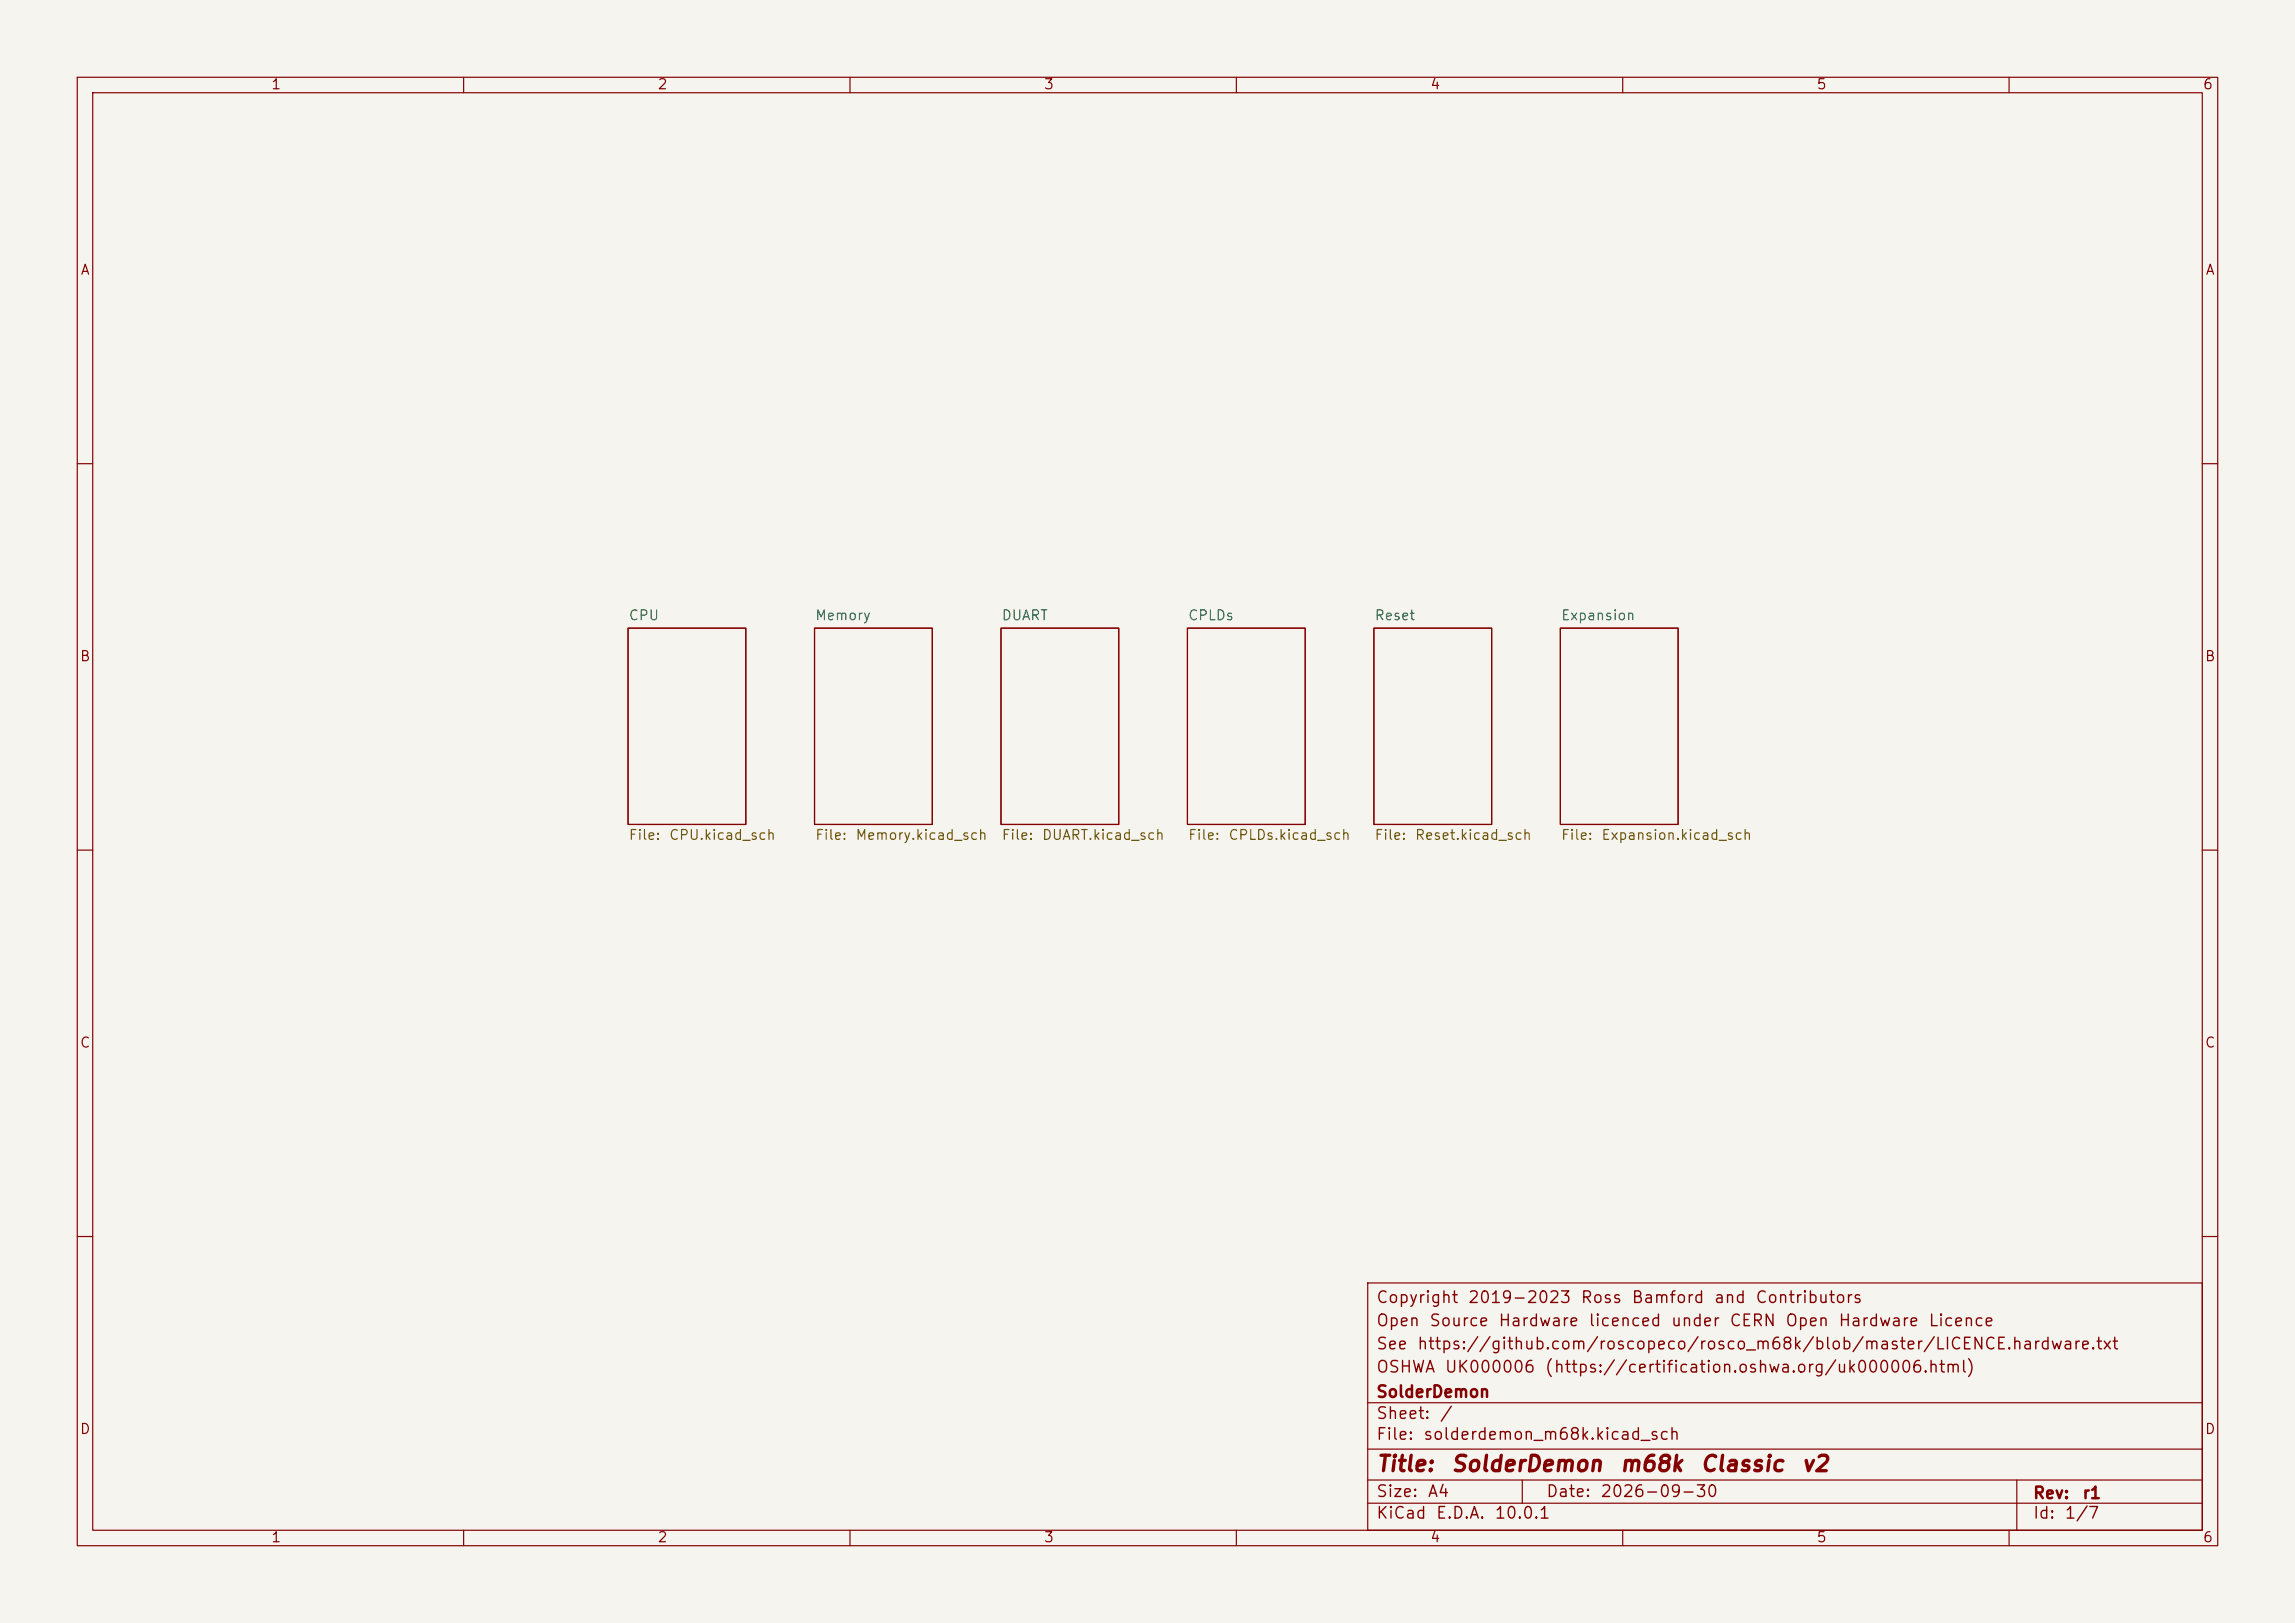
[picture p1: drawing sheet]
<svg xmlns="http://www.w3.org/2000/svg" width="297mm" height="210mm" viewBox="0 0 297 210" stroke-linecap="round" stroke-linejoin="round" font-family="sans-serif">
<defs><g id="words">
<g font-size="2" fill="#840000">
<text x="178" y="190.9">Title:</text>
<text x="187.7" y="190.9">SolderDemon</text>
<text x="209.5" y="190.9">m68k</text>
<text x="219.9" y="190.9">Classic</text>
<text x="233" y="190.9">v2</text>
</g>
<g font-size="1.5" fill="#840000">
<text x="178" y="172">Open</text>
<text x="178" y="169">Copyright</text>
<text x="184.9" y="172">Source</text>
<text x="189.9" y="169">2019-2023</text>
<text x="193.8" y="172">Hardware</text>
<text x="204.5" y="169">Ross</text>
<text x="205.5" y="172">licenced</text>
<text x="211" y="169">Bamford</text>
<text x="216.1" y="172">under</text>
<text x="221.7" y="169">and</text>
<text x="223.7" y="172">CERN</text>
<text x="227.1" y="169">Contributors</text>
<text x="230.9" y="172">Open</text>
<text x="237.8" y="172">Hardware</text>
<text x="249.5" y="172">Licence</text>
<text x="178" y="178">OSHWA</text>
<text x="178" y="175">See</text>
<text x="183.3" y="175">https://github.com/roscopeco/rosco_m68k/blob/master/LICENCE.hardware.txt</text>
<text x="186.9" y="178">UK000006</text>
<text x="199.8" y="178">(https://certification.oshwa.org/uk000006.html)</text>
<text x="178" y="184">Sheet:</text>
<text x="178" y="181.2">SolderDemon</text>
<text x="186.2" y="184">/</text>
<text x="178" y="186.7">File:</text>
<text x="184.1" y="186.7">solderdemon_m68k.kicad_sch</text>
<text x="178" y="196.9">KiCad</text>
<text x="178" y="194.1">Size:</text>
<text x="184.7" y="194.1">A4</text>
<text x="185.7" y="196.9">E.D.A.</text>
<text x="193.3" y="196.9">10.0.1</text>
<text x="200" y="194.1">Date:</text>
<text x="207" y="194.1">2026-09-30</text>
<text x="263" y="194.3">Rev:</text>
<text x="263" y="196.9">Id:</text>
<text x="267.1" y="196.9">1/7</text>
<text x="269.4" y="194.3">r1</text>
</g>
<g font-size="1.3" fill="#840000">
<text x="35" y="11.9">1</text>
<text x="85" y="11.9">2</text>
<text x="135" y="11.9">3</text>
<text x="185" y="11.9">4</text>
<text x="235" y="11.9">5</text>
<text x="285" y="11.9">6</text>
<text x="10.3" y="35.9">A</text>
<text x="285.3" y="35.9">A</text>
<text x="10.3" y="85.9">B</text>
<text x="285.3" y="85.9">B</text>
<text x="10.3" y="135.9">C</text>
<text x="285.3" y="135.9">C</text>
<text x="10.3" y="185.9">D</text>
<text x="285.3" y="185.9">D</text>
<text x="35" y="199.9">1</text>
<text x="85" y="199.9">2</text>
<text x="135" y="199.9">3</text>
<text x="185" y="199.9">4</text>
<text x="235" y="199.9">5</text>
<text x="285" y="199.9">6</text>
</g>
<g font-size="1.3" fill="#006464">
<text x="81.3" y="80.6">CPU</text>
<text x="105.4" y="80.6">Memory</text>
<text x="129.5" y="80.6">DUART</text>
<text x="153.7" y="80.6">CPLDs</text>
<text x="177.8" y="80.6">Reset</text>
<text x="201.9" y="80.6">Expansion</text>
</g>
<g font-size="1.3" fill="#725600">
<text x="81.3" y="109">File:</text>
<text x="86.5" y="109">CPU.kicad_sch</text>
<text x="105.4" y="109">File:</text>
<text x="110.6" y="109">Memory.kicad_sch</text>
<text x="129.5" y="109">File:</text>
<text x="134.8" y="109">DUART.kicad_sch</text>
<text x="153.7" y="109">File:</text>
<text x="158.9" y="109">CPLDs.kicad_sch</text>
<text x="177.8" y="109">File:</text>
<text x="183" y="109">Reset.kicad_sch</text>
<text x="201.9" y="109">File:</text>
<text x="207.2" y="109">Expansion.kicad_sch</text>
</g>
</g></defs>
<path d="M0 0h297v210h-297z" fill="#f5f4ef" stroke="#f5f4ef" stroke-width=".13"/>
<g fill="none" stroke="#840000" stroke-width=".15">
<path d="M10 10h277v190h-277zM12 12h273v186h-273zM60 10v2M110 10v2M160 10v2M210 10v2M260 10v2M10 60h2M285 60h2M81.3 81.3h15.2v25.4h-15.2zM105.4 81.3h15.2v25.4h-15.2zM129.5 81.3h15.3v25.4h-15.3z"/>
<path d="M153.7 81.3h15.2v25.4h-15.2zM177.8 81.3h15.2v25.4h-15.2zM201.9 81.3h15.3v25.4h-15.3zM10 110h2M285 110h2M10 160h2M177 166h108v32h-108zM285 160h2M60 198v2M110 198v2M160 198v2M177 194.5h108"/>
<path d="M177 191.5h108M177 187.5h108M177 181.5h108M197 191.5v3M210 198v2M260 198v2M261 191.5v6.5"/>
</g>
<use href="#words"/>
</svg>
